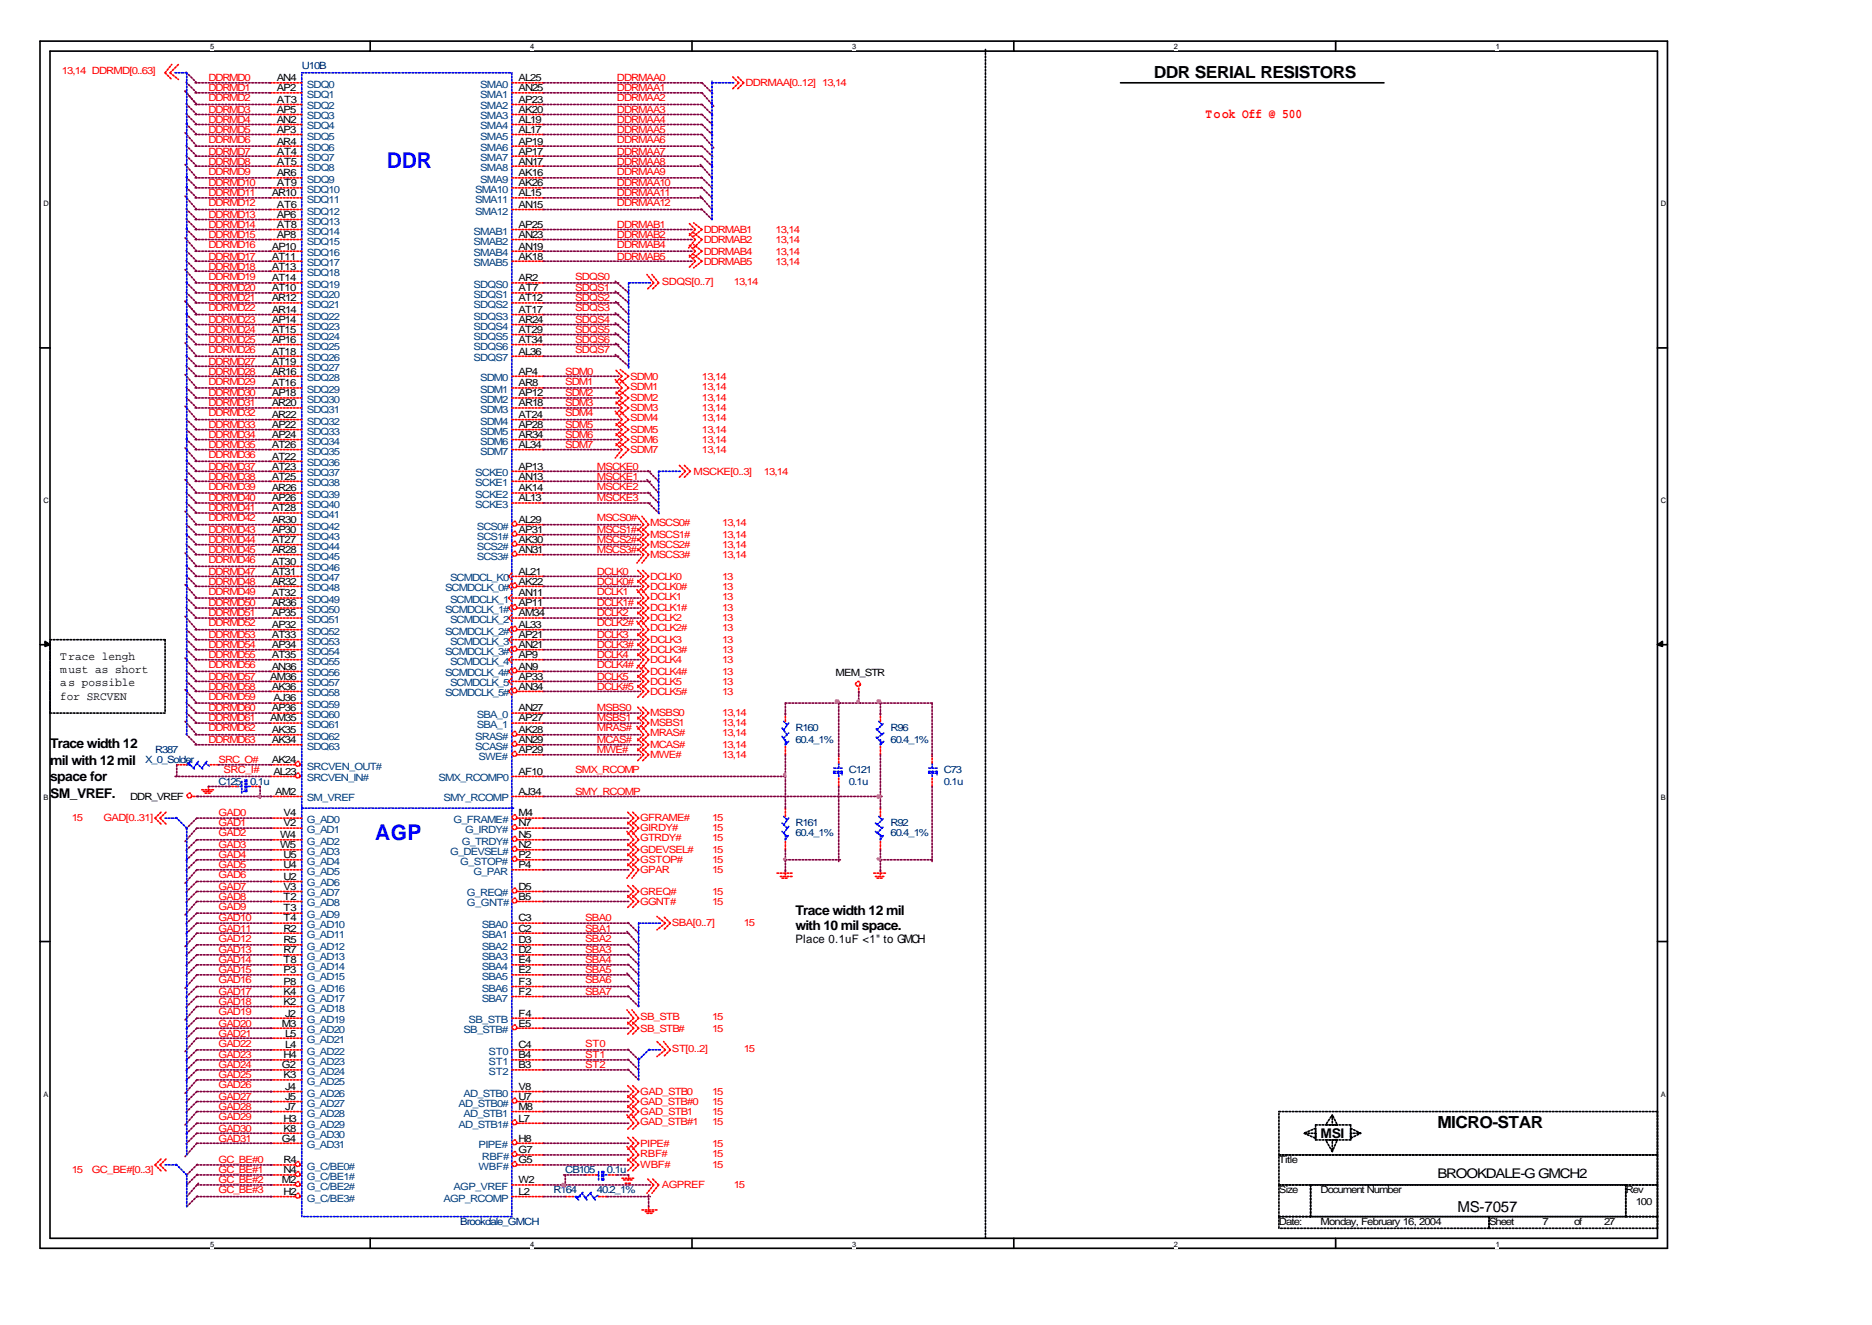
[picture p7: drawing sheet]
<svg xmlns="http://www.w3.org/2000/svg" width="297mm" height="210mm" viewBox="0 0 297 210" stroke-linecap="round" stroke-linejoin="round" font-family="sans-serif">
<defs><g id="words">
<g font-size="3.4" fill="#00f">
<text x="61.4" y="26.6">DDR</text>
<text x="59.5" y="133.3">AGP</text>
</g>
<g font-size="2.6">
<text x="183.1" y="12.3">DDR SERIAL RESISTORS</text>
<text x="228.1" y="179">MICRO-STAR</text>
</g>
<text font-size="2.4" x="231.2" y="192.3">MS-7057</text>
<text font-size="2.1" fill="#f00" x="191.3" y="18.7">Took Off @ 500</text>
<g font-size="2.1">
<text x="7.9" y="118.7">Trace width 12</text>
<text x="7.9" y="121.4">mil with 12 mil</text>
<text x="7.9" y="124">space for</text>
<text x="7.9" y="126.6">SM_VREF.</text>
<text x="126.2" y="145.2">Trace width 12 mil</text>
<text x="126.2" y="147.5">with 10 mil space.</text>
<text x="209.5" y="180.6">MSI</text>
<text x="228.1" y="187">BROOKDALE-G GMCH2</text>
</g>
<g font-size="1.9">
<text x="9.5" y="104.7">Trace lengh</text>
<text x="9.5" y="106.8">must as short</text>
<text x="9.5" y="108.9">as possible</text>
<text x="9.5" y="111">for SRCVEN</text>
<text x="126.2" y="149.7">Place 0.1uF &lt;1&quot; to GMCH</text>
</g>
<g font-size="1.6" fill="#f00">
<text x="9.8" y="11.8">13,14 DDRMD[0..63]</text>
<text x="33.1" y="12.9">DDRMD0</text>
<text x="33.1" y="14.5">DDRMD1</text>
<text x="33.1" y="16.1">DDRMD2</text>
<text x="33.1" y="17.9">DDRMD3</text>
<text x="97.9" y="14.5">DDRMAA1</text>
<text x="97.9" y="16.1">DDRMAA2</text>
<text x="97.9" y="17.9">DDRMAA3</text>
<text x="97.9" y="12.9">DDRMAA0</text>
<text x="118.3" y="13.7">DDRMAA[0..12] 13,14</text>
<text x="33.1" y="19.5">DDRMD4</text>
<text x="33.1" y="21.1">DDRMD5</text>
<text x="33.1" y="22.7">DDRMD6</text>
<text x="97.9" y="21.1">DDRMAA5</text>
<text x="97.9" y="19.5">DDRMAA4</text>
<text x="97.9" y="22.7">DDRMAA6</text>
<text x="33.1" y="27.7">DDRMD9</text>
<text x="33.1" y="29.5">DDRMD10</text>
<text x="33.1" y="24.5">DDRMD7</text>
<text x="33.1" y="26.1">DDRMD8</text>
<text x="97.9" y="29.5">DDRMAA10</text>
<text x="97.9" y="24.5">DDRMAA7</text>
<text x="97.9" y="26.1">DDRMAA8</text>
<text x="97.9" y="27.7">DDRMAA9</text>
<text x="33.1" y="31.1">DDRMD11</text>
<text x="33.1" y="32.7">DDRMD12</text>
<text x="33.1" y="34.6">DDRMD13</text>
<text x="97.9" y="31.1">DDRMAA11</text>
<text x="97.9" y="32.7">DDRMAA12</text>
<text x="33.1" y="36.2">DDRMD14</text>
<text x="33.1" y="37.7">DDRMD15</text>
<text x="33.1" y="39.3">DDRMD16</text>
<text x="33.1" y="41.2">DDRMD17</text>
<text x="97.9" y="36.2">DDRMAB1</text>
<text x="97.9" y="37.7">DDRMAB2</text>
<text x="97.9" y="39.3">DDRMAB4</text>
<text x="97.9" y="41.2">DDRMAB5</text>
<text x="111.7" y="42">DDRMAB5</text>
<text x="111.7" y="40.4">DDRMAB4</text>
<text x="111.7" y="38.5">DDRMAB2</text>
<text x="111.7" y="37">DDRMAB1</text>
<text x="123" y="42">13,14</text>
<text x="123" y="40.4">13,14</text>
<text x="123" y="38.5">13,14</text>
<text x="123" y="37">13,14</text>
<text x="33.1" y="42.8">DDRMD18</text>
<text x="33.1" y="44.4">DDRMD19</text>
<text x="33.1" y="46.2">DDRMD20</text>
<text x="33.1" y="47.8">DDRMD21</text>
<text x="91.3" y="46.2">SDQS1</text>
<text x="91.3" y="47.8">SDQS2</text>
<text x="91.3" y="44.4">SDQS0</text>
<text x="105" y="45.2">SDQS[0..7]</text>
<text x="116.4" y="45.2">13,14</text>
<text x="33.1" y="49.4">DDRMD22</text>
<text x="33.1" y="51.2">DDRMD23</text>
<text x="33.1" y="52.8">DDRMD24</text>
<text x="91.3" y="49.4">SDQS3</text>
<text x="91.3" y="52.8">SDQS5</text>
<text x="91.3" y="51.2">SDQS4</text>
<text x="33.1" y="54.4">DDRMD25</text>
<text x="33.1" y="56">DDRMD26</text>
<text x="33.1" y="57.9">DDRMD27</text>
<text x="33.1" y="59.4">DDRMD28</text>
<text x="89.7" y="59.4">SDM0</text>
<text x="91.3" y="56">SDQS7</text>
<text x="91.3" y="54.4">SDQS6</text>
<text x="33.1" y="64.5">DDRMD31</text>
<text x="33.1" y="61">DDRMD29</text>
<text x="33.1" y="62.9">DDRMD30</text>
<text x="89.7" y="64.5">SDM3</text>
<text x="89.7" y="61">SDM1</text>
<text x="89.7" y="62.9">SDM2</text>
<text x="100" y="63.7">SDM2</text>
<text x="100" y="61.8">SDM1</text>
<text x="100" y="60.2">SDM0</text>
<text x="100" y="65.3">SDM3</text>
<text x="111.4" y="63.7">13,14</text>
<text x="111.4" y="61.8">13,14</text>
<text x="111.4" y="60.2">13,14</text>
<text x="111.4" y="65.3">13,14</text>
<text x="33.1" y="69.5">DDRMD34</text>
<text x="33.1" y="71.1">DDRMD35</text>
<text x="33.1" y="66.1">DDRMD32</text>
<text x="33.1" y="67.9">DDRMD33</text>
<text x="89.7" y="67.9">SDM5</text>
<text x="89.7" y="66.1">SDM4</text>
<text x="89.7" y="71.1">SDM7</text>
<text x="89.7" y="69.5">SDM6</text>
<text x="100" y="66.9">SDM4</text>
<text x="100" y="68.7">SDM5</text>
<text x="100" y="71.9">SDM7</text>
<text x="100" y="70.3">SDM6</text>
<text x="111.4" y="66.9">13,14</text>
<text x="111.4" y="68.7">13,14</text>
<text x="111.4" y="71.9">13,14</text>
<text x="111.4" y="70.3">13,14</text>
<text x="33.1" y="72.7">DDRMD36</text>
<text x="33.1" y="76.1">DDRMD38</text>
<text x="33.1" y="74.5">DDRMD37</text>
<text x="33.1" y="77.7">DDRMD39</text>
<text x="94.7" y="76.1">MSCKE1</text>
<text x="94.7" y="77.7">MSCKE2</text>
<text x="94.7" y="74.5">MSCKE0</text>
<text x="110.1" y="75.3">MSCKE[0..3]</text>
<text x="121.2" y="75.3">13,14</text>
<text x="33.1" y="79.6">DDRMD40</text>
<text x="33.1" y="81.1">DDRMD41</text>
<text x="33.1" y="82.7">DDRMD42</text>
<text x="94.7" y="82.7">MSCS0#</text>
<text x="94.7" y="79.6">MSCKE3</text>
<text x="103.2" y="83.5">MSCS0#</text>
<text x="114.6" y="83.5">13,14</text>
<text x="33.1" y="84.6">DDRMD43</text>
<text x="33.1" y="86.2">DDRMD44</text>
<text x="33.1" y="87.8">DDRMD45</text>
<text x="33.1" y="89.3">DDRMD46</text>
<text x="94.7" y="84.6">MSCS1#</text>
<text x="94.7" y="87.8">MSCS3#</text>
<text x="94.7" y="86.2">MSCS2#</text>
<text x="103.2" y="88.5">MSCS3#</text>
<text x="103.2" y="87">MSCS2#</text>
<text x="103.2" y="85.4">MSCS1#</text>
<text x="114.6" y="88.5">13,14</text>
<text x="114.6" y="87">13,14</text>
<text x="114.6" y="85.4">13,14</text>
<text x="33.1" y="92.8">DDRMD48</text>
<text x="33.1" y="91.2">DDRMD47</text>
<text x="33.1" y="94.4">DDRMD49</text>
<text x="94.7" y="94.4">DCLK1</text>
<text x="94.7" y="92.8">DCLK0#</text>
<text x="94.7" y="91.2">DCLK0</text>
<text x="103.2" y="95.2">DCLK1</text>
<text x="103.2" y="93.6">DCLK0#</text>
<text x="103.2" y="92">DCLK0</text>
<text x="114.6" y="95.2">13</text>
<text x="114.6" y="93.6">13</text>
<text x="114.6" y="92">13</text>
<text x="33.1" y="96.2">DDRMD50</text>
<text x="33.1" y="99.4">DDRMD52</text>
<text x="33.1" y="97.8">DDRMD51</text>
<text x="33.1" y="101.2">DDRMD53</text>
<text x="94.7" y="99.4">DCLK2#</text>
<text x="94.7" y="97.8">DCLK2</text>
<text x="94.7" y="96.2">DCLK1#</text>
<text x="94.7" y="101.2">DCLK3</text>
<text x="103.2" y="100.2">DCLK2#</text>
<text x="103.2" y="98.6">DCLK2</text>
<text x="103.2" y="97">DCLK1#</text>
<text x="114.6" y="100.2">13</text>
<text x="114.6" y="98.6">13</text>
<text x="114.6" y="97">13</text>
<text x="33.1" y="107.9">DDRMD57</text>
<text x="33.1" y="106">DDRMD56</text>
<text x="33.1" y="104.4">DDRMD55</text>
<text x="33.1" y="102.8">DDRMD54</text>
<text x="94.7" y="106">DCLK4#</text>
<text x="94.7" y="104.4">DCLK4</text>
<text x="94.7" y="107.9">DCLK5</text>
<text x="94.7" y="102.8">DCLK3#</text>
<text x="103.2" y="107.1">DCLK4#</text>
<text x="103.2" y="105.2">DCLK4</text>
<text x="103.2" y="103.6">DCLK3#</text>
<text x="103.2" y="102">DCLK3</text>
<text x="114.6" y="107.1">13</text>
<text x="114.6" y="105.2">13</text>
<text x="114.6" y="103.6">13</text>
<text x="114.6" y="102">13</text>
<text x="33.1" y="109.4">DDRMD58</text>
<text x="33.1" y="111">DDRMD59</text>
<text x="33.1" y="112.9">DDRMD60</text>
<text x="94.7" y="109.4">DCLK#5</text>
<text x="94.7" y="112.9">MSBS0</text>
<text x="103.2" y="113.7">MSBS0</text>
<text x="103.2" y="110.2">DCLK5#</text>
<text x="103.2" y="108.7">DCLK5</text>
<text x="114.6" y="113.7">13,14</text>
<text x="114.6" y="110.2">13</text>
<text x="114.6" y="108.7">13</text>
<text x="33.1" y="116.1">DDRMD62</text>
<text x="33.1" y="117.9">DDRMD63</text>
<text x="33.1" y="114.5">DDRMD61</text>
<text x="94.7" y="116.1">MRAS#</text>
<text x="94.7" y="114.5">MSBS1</text>
<text x="94.7" y="117.9">MCAS#</text>
<text x="94.7" y="119.5">MWE#</text>
<text x="103.2" y="115.3">MSBS1</text>
<text x="103.2" y="116.9">MRAS#</text>
<text x="103.2" y="118.7">MCAS#</text>
<text x="114.6" y="115.3">13,14</text>
<text x="114.6" y="116.9">13,14</text>
<text x="114.6" y="118.7">13,14</text>
<text x="34.7" y="121.1">SRC_O#</text>
<text x="35.5" y="122.7">SRC_I#</text>
<text x="91.3" y="122.7">SMX_RCOMP</text>
<text x="103.2" y="120.3">MWE#</text>
<text x="114.6" y="120.3">13,14</text>
<text x="11.4" y="130.4">15</text>
<text x="16.4" y="130.4">GAD[0..31]</text>
<text x="34.7" y="131.1">GAD1</text>
<text x="34.7" y="129.6">GAD0</text>
<text x="91.3" y="126.1">SMY_RCOMP</text>
<text x="101.6" y="131.9">GIRDY#</text>
<text x="101.6" y="130.4">GFRAME#</text>
<text x="113" y="131.9">15</text>
<text x="113" y="130.4">15</text>
<text x="34.7" y="134.6">GAD3</text>
<text x="34.7" y="132.7">GAD2</text>
<text x="34.7" y="137.8">GAD5</text>
<text x="34.7" y="136.2">GAD4</text>
<text x="101.6" y="137">GSTOP#</text>
<text x="101.6" y="135.4">GDEVSEL#</text>
<text x="101.6" y="133.5">GTRDY#</text>
<text x="113" y="137">15</text>
<text x="113" y="135.4">15</text>
<text x="113" y="133.5">15</text>
<text x="34.7" y="139.3">GAD6</text>
<text x="34.7" y="142.8">GAD8</text>
<text x="34.7" y="141.2">GAD7</text>
<text x="101.6" y="143.6">GGNT#</text>
<text x="101.6" y="142">GREQ#</text>
<text x="101.6" y="138.6">GPAR</text>
<text x="113" y="143.6">15</text>
<text x="113" y="142">15</text>
<text x="113" y="138.6">15</text>
<text x="34.7" y="144.4">GAD9</text>
<text x="34.7" y="146.2">GAD10</text>
<text x="34.7" y="147.8">GAD11</text>
<text x="34.7" y="149.4">GAD12</text>
<text x="92.9" y="149.4">SBA2</text>
<text x="92.9" y="146.2">SBA0</text>
<text x="92.9" y="147.8">SBA1</text>
<text x="106.6" y="147">SBA[0..7]</text>
<text x="118" y="147">15</text>
<text x="34.7" y="154.4">GAD15</text>
<text x="34.7" y="151.3">GAD13</text>
<text x="34.7" y="152.8">GAD14</text>
<text x="92.9" y="152.8">SBA4</text>
<text x="92.9" y="154.4">SBA5</text>
<text x="92.9" y="151.3">SBA3</text>
<text x="34.7" y="156">GAD16</text>
<text x="34.7" y="159.5">GAD18</text>
<text x="34.7" y="157.9">GAD17</text>
<text x="34.7" y="161">GAD19</text>
<text x="92.9" y="157.9">SBA7</text>
<text x="92.9" y="156">SBA6</text>
<text x="101.6" y="161.8">SB_STB</text>
<text x="113" y="161.8">15</text>
<text x="34.7" y="162.9">GAD20</text>
<text x="34.7" y="164.5">GAD21</text>
<text x="34.7" y="167.9">GAD23</text>
<text x="34.7" y="166.1">GAD22</text>
<text x="92.9" y="166.1">ST0</text>
<text x="92.9" y="167.9">ST1</text>
<text x="101.6" y="163.7">SB_STB#</text>
<text x="106.6" y="166.9">ST[0..2]</text>
<text x="113" y="163.7">15</text>
<text x="118" y="166.9">15</text>
<text x="34.7" y="171.1">GAD25</text>
<text x="34.7" y="172.7">GAD26</text>
<text x="34.7" y="169.5">GAD24</text>
<text x="92.9" y="169.5">ST2</text>
<text x="101.6" y="173.7">GAD_STB0</text>
<text x="113" y="173.7">15</text>
<text x="34.7" y="174.5">GAD27</text>
<text x="34.7" y="176.1">GAD28</text>
<text x="34.7" y="179.6">GAD30</text>
<text x="34.7" y="177.7">GAD29</text>
<text x="101.6" y="178.5">GAD_STB#1</text>
<text x="101.6" y="176.9">GAD_STB1</text>
<text x="101.6" y="175.3">GAD_STB#0</text>
<text x="113" y="178.5">15</text>
<text x="113" y="176.9">15</text>
<text x="113" y="175.3">15</text>
<text x="34.7" y="184.6">GC_BE#0</text>
<text x="34.7" y="181.2">GAD31</text>
<text x="101.6" y="185.4">WBF#</text>
<text x="101.6" y="183.5">RBF#</text>
<text x="101.6" y="181.9">PIPE#</text>
<text x="113" y="185.4">15</text>
<text x="113" y="183.5">15</text>
<text x="113" y="181.9">15</text>
<text x="11.4" y="186.2">15</text>
<text x="14.6" y="186.2">GC_BE#[0..3]</text>
<text x="34.7" y="189.4">GC_BE#3</text>
<text x="34.7" y="187.8">GC_BE#2</text>
<text x="34.7" y="186.2">GC_BE#1</text>
<text x="105" y="188.6">AGPREF</text>
<text x="116.4" y="188.6">15</text>
</g>
<g font-size="1.6" fill="#000080">
<text x="47.9" y="11">U10B</text>
<text x="24.6" y="119.5">R387</text>
<text x="126.2" y="116.1">R160</text>
<text x="126.2" y="117.9">60.4_1%</text>
<text x="141.3" y="116.1">R96</text>
<text x="141.3" y="117.9">60.4_1%</text>
<text x="23" y="121.1">X_0_Solder</text>
<text x="34.7" y="124.5">C125</text>
<text x="39.7" y="124.5">0.1u</text>
<text x="134.7" y="122.7">C121</text>
<text x="134.7" y="124.5">0.1u</text>
<text x="149.8" y="122.7">C73</text>
<text x="149.8" y="124.5">0.1u</text>
<text x="126.2" y="131.1">R161</text>
<text x="141.3" y="131.1">R92</text>
<text x="126.2" y="132.7">60.4_1%</text>
<text x="141.3" y="132.7">60.4_1%</text>
<text x="87.8" y="189.4">R164</text>
<text x="89.7" y="186.2">CB105</text>
<text x="94.7" y="189.4">40.2_1%</text>
<text x="96.3" y="186.2">0.1u</text>
<text x="73" y="194.4">Brookdale_GMCH</text>
</g>
<g font-size="1.6">
<text x="43.9" y="12.9">AN4</text>
<text x="43.9" y="14.5">AP2</text>
<text x="43.9" y="16.3">AT3</text>
<text x="43.9" y="17.9">AP5</text>
<text x="82.3" y="12.9">AL25</text>
<text x="82.3" y="14.5">AN25</text>
<text x="82.3" y="16.3">AP23</text>
<text x="82.3" y="17.9">AK20</text>
<text x="43.9" y="19.5">AN2</text>
<text x="43.9" y="21.1">AP3</text>
<text x="43.9" y="22.9">AR4</text>
<text x="82.3" y="19.5">AL19</text>
<text x="82.3" y="21.1">AL17</text>
<text x="82.3" y="22.9">AP19</text>
<text x="43.9" y="24.5">AT4</text>
<text x="43.9" y="26.1">AT5</text>
<text x="43.9" y="28">AR6</text>
<text x="43.9" y="29.5">AT9</text>
<text x="82.3" y="24.5">AP17</text>
<text x="82.3" y="26.1">AN17</text>
<text x="82.3" y="28">AK16</text>
<text x="82.3" y="29.5">AK26</text>
<text x="43.1" y="31.1">AR10</text>
<text x="43.9" y="33">AT6</text>
<text x="43.9" y="34.6">AP6</text>
<text x="82.3" y="31.1">AL15</text>
<text x="82.3" y="33">AN15</text>
<text x="43.1" y="39.6">AP10</text>
<text x="43.1" y="41.2">AT11</text>
<text x="43.9" y="36.2">AT8</text>
<text x="43.9" y="37.7">AP8</text>
<text x="82.3" y="36.2">AP25</text>
<text x="82.3" y="37.7">AN23</text>
<text x="82.3" y="39.6">AN19</text>
<text x="82.3" y="41.2">AK18</text>
<text x="43.1" y="42.8">AT13</text>
<text x="43.1" y="44.6">AT14</text>
<text x="43.1" y="46.2">AT10</text>
<text x="43.1" y="47.8">AR12</text>
<text x="82.3" y="44.6">AR2</text>
<text x="82.3" y="46.2">AT7</text>
<text x="82.3" y="47.8">AT12</text>
<text x="43.1" y="49.7">AR14</text>
<text x="43.1" y="51.2">AP14</text>
<text x="43.1" y="52.8">AT15</text>
<text x="82.3" y="49.7">AT17</text>
<text x="82.3" y="51.2">AR24</text>
<text x="82.3" y="52.8">AT29</text>
<text x="43.1" y="54.4">AP16</text>
<text x="43.1" y="56.3">AT18</text>
<text x="43.1" y="57.9">AT19</text>
<text x="43.1" y="59.4">AR16</text>
<text x="82.3" y="59.4">AP4</text>
<text x="82.3" y="54.4">AT34</text>
<text x="82.3" y="56.3">AL36</text>
<text x="43.1" y="61.3">AT16</text>
<text x="43.1" y="62.9">AP18</text>
<text x="43.1" y="64.5">AR20</text>
<text x="82.3" y="61.3">AR8</text>
<text x="82.3" y="62.9">AP12</text>
<text x="82.3" y="64.5">AR18</text>
<text x="43.1" y="66.3">AR22</text>
<text x="43.1" y="67.9">AP22</text>
<text x="43.1" y="69.5">AP24</text>
<text x="43.1" y="71.1">AT26</text>
<text x="82.3" y="66.3">AT24</text>
<text x="82.3" y="67.9">AP28</text>
<text x="82.3" y="69.5">AR34</text>
<text x="82.3" y="71.1">AL34</text>
<text x="43.1" y="72.9">AT22</text>
<text x="43.1" y="74.5">AT23</text>
<text x="43.1" y="76.1">AT25</text>
<text x="43.1" y="78">AR26</text>
<text x="82.3" y="74.5">AP13</text>
<text x="82.3" y="76.1">AN13</text>
<text x="82.3" y="78">AK14</text>
<text x="43.1" y="79.6">AP26</text>
<text x="43.1" y="81.1">AT28</text>
<text x="43.1" y="83">AR30</text>
<text x="82.3" y="79.6">AL13</text>
<text x="82.3" y="83">AL29</text>
<text x="43.1" y="84.6">AP30</text>
<text x="43.1" y="86.2">AT27</text>
<text x="43.1" y="87.8">AR28</text>
<text x="43.1" y="89.6">AT30</text>
<text x="82.3" y="84.6">AP31</text>
<text x="82.3" y="86.2">AK30</text>
<text x="82.3" y="87.8">AN31</text>
<text x="43.1" y="91.2">AT31</text>
<text x="43.1" y="92.8">AR32</text>
<text x="43.1" y="94.6">AT32</text>
<text x="82.3" y="91.2">AL21</text>
<text x="82.3" y="92.8">AK22</text>
<text x="82.3" y="94.6">AN11</text>
<text x="43.1" y="96.2">AR36</text>
<text x="43.1" y="97.8">AP35</text>
<text x="43.1" y="99.7">AP32</text>
<text x="43.1" y="101.2">AT33</text>
<text x="82.3" y="96.2">AP11</text>
<text x="82.3" y="97.8">AM34</text>
<text x="82.3" y="99.7">AL33</text>
<text x="82.3" y="101.2">AP21</text>
<text x="42.9" y="107.9">AM36</text>
<text x="43.1" y="102.8">AP34</text>
<text x="43.1" y="104.4">AT35</text>
<text x="43.1" y="106.3">AN36</text>
<text x="82.3" y="102.8">AN21</text>
<text x="82.3" y="104.4">AP9</text>
<text x="82.3" y="106.3">AN9</text>
<text x="82.3" y="107.9">AP33</text>
<text x="132.6" y="107.3">MEM_STR</text>
<text x="43.1" y="109.4">AK36</text>
<text x="43.1" y="112.9">AP36</text>
<text x="43.4" y="111.3">AJ36</text>
<text x="82.3" y="109.4">AN34</text>
<text x="82.3" y="112.9">AN27</text>
<text x="42.9" y="114.5">AM35</text>
<text x="43.1" y="116.3">AK35</text>
<text x="43.1" y="117.9">AK34</text>
<text x="82.3" y="114.5">AP27</text>
<text x="82.3" y="116.3">AK28</text>
<text x="82.3" y="117.9">AN29</text>
<text x="82.3" y="119.5">AP29</text>
<text x="43.1" y="121.1">AK24</text>
<text x="43.4" y="122.9">AL23</text>
<text x="82.3" y="122.9">AF10</text>
<text x="20.6" y="126.9">DDR_VREF</text>
<text x="43.7" y="126.1">AM2</text>
<text x="45" y="129.6">V4</text>
<text x="45" y="131.1">V2</text>
<text x="82.3" y="126.1">AJ34</text>
<text x="82.3" y="129.6">M4</text>
<text x="82.3" y="131.1">N7</text>
<text x="44.4" y="133">W4</text>
<text x="44.4" y="134.6">W5</text>
<text x="45" y="136.2">U5</text>
<text x="45" y="137.8">U4</text>
<text x="82.3" y="133">N5</text>
<text x="82.3" y="136.2">P2</text>
<text x="82.3" y="137.8">P4</text>
<text x="82.3" y="134.6">N2</text>
<text x="45" y="139.6">U2</text>
<text x="45" y="141.2">V3</text>
<text x="45" y="142.8">T2</text>
<text x="82.3" y="141.2">D5</text>
<text x="82.3" y="142.8">B5</text>
<text x="45" y="144.6">T3</text>
<text x="45" y="146.2">T4</text>
<text x="45" y="147.8">R2</text>
<text x="45" y="149.7">R5</text>
<text x="82.3" y="146.2">C3</text>
<text x="82.3" y="147.8">C2</text>
<text x="82.3" y="149.7">D3</text>
<text x="45" y="151.3">R7</text>
<text x="45" y="152.8">T8</text>
<text x="45" y="154.4">P3</text>
<text x="82.3" y="151.3">D2</text>
<text x="82.3" y="152.8">E4</text>
<text x="82.3" y="154.4">E2</text>
<text x="45" y="156.3">P8</text>
<text x="45" y="157.9">K4</text>
<text x="45" y="159.5">K2</text>
<text x="45.2" y="161.3">J2</text>
<text x="82.3" y="156.3">F3</text>
<text x="82.3" y="157.9">F2</text>
<text x="82.3" y="161.3">F4</text>
<text x="44.7" y="162.9">M3</text>
<text x="45" y="167.9">H4</text>
<text x="45.2" y="164.5">L5</text>
<text x="45.2" y="166.3">L4</text>
<text x="82.3" y="162.9">E5</text>
<text x="82.3" y="166.3">C4</text>
<text x="82.3" y="167.9">B4</text>
<text x="44.7" y="169.5">G2</text>
<text x="45" y="171.1">K3</text>
<text x="45.2" y="172.9">J4</text>
<text x="82.3" y="172.9">V8</text>
<text x="82.3" y="169.5">B3</text>
<text x="45" y="178">H3</text>
<text x="45" y="179.6">K8</text>
<text x="45.2" y="174.5">J5</text>
<text x="45.2" y="176.1">J7</text>
<text x="82.3" y="174.5">U7</text>
<text x="82.3" y="176.1">M8</text>
<text x="82.3" y="178">L7</text>
<text x="44.7" y="181.2">G4</text>
<text x="45" y="184.6">R4</text>
<text x="82.3" y="181.2">H8</text>
<text x="82.3" y="183">G7</text>
<text x="82.3" y="184.6">G5</text>
<text x="202.9" y="184.6">Title</text>
<text x="44.7" y="187.8">M2</text>
<text x="45" y="186.2">N4</text>
<text x="45" y="189.6">H2</text>
<text x="82.3" y="189.6">L2</text>
<text x="82.3" y="187.8">W2</text>
<text x="202.9" y="189.4">Size</text>
<text x="209.6" y="189.4">Document Number</text>
<text x="258" y="189.4">Rev</text>
<text x="259.6" y="191.2">100</text>
<text x="202.9" y="194.4">Date:</text>
<text x="209.6" y="194.4">Monday, February 16, 2004</text>
<text x="236.3" y="194.4">Sheet</text>
<text x="244.7" y="194.4">7</text>
<text x="249.8" y="194.4">of</text>
<text x="254.5" y="194.4">27</text>
</g>
<g font-size="1.6" fill="#004080">
<text x="48.7" y="13.9">SDQ0</text>
<text x="48.7" y="15.5">SDQ1</text>
<text x="48.7" y="17.4">SDQ2</text>
<text x="76.2" y="13.9">SMA0</text>
<text x="76.2" y="15.5">SMA1</text>
<text x="76.2" y="17.4">SMA2</text>
<text x="48.7" y="19">SDQ3</text>
<text x="48.7" y="20.5">SDQ4</text>
<text x="48.7" y="22.1">SDQ5</text>
<text x="48.7" y="24">SDQ6</text>
<text x="76.2" y="19">SMA3</text>
<text x="76.2" y="20.5">SMA4</text>
<text x="76.2" y="22.1">SMA5</text>
<text x="76.2" y="24">SMA6</text>
<text x="48.7" y="25.6">SDQ7</text>
<text x="48.7" y="27.2">SDQ8</text>
<text x="48.7" y="29">SDQ9</text>
<text x="76.2" y="25.6">SMA7</text>
<text x="76.2" y="27.2">SMA8</text>
<text x="76.2" y="29">SMA9</text>
<text x="48.7" y="30.6">SDQ10</text>
<text x="48.7" y="32.2">SDQ11</text>
<text x="48.7" y="34">SDQ12</text>
<text x="48.7" y="35.6">SDQ13</text>
<text x="75.4" y="30.6">SMA10</text>
<text x="75.4" y="32.2">SMA11</text>
<text x="75.4" y="34">SMA12</text>
<text x="48.7" y="37.2">SDQ14</text>
<text x="48.7" y="38.8">SDQ15</text>
<text x="48.7" y="40.7">SDQ16</text>
<text x="75.1" y="37.2">SMAB1</text>
<text x="75.1" y="38.8">SMAB2</text>
<text x="75.1" y="40.7">SMAB4</text>
<text x="48.7" y="42.2">SDQ17</text>
<text x="48.7" y="43.8">SDQ18</text>
<text x="48.7" y="45.7">SDQ19</text>
<text x="48.7" y="47.3">SDQ20</text>
<text x="75.1" y="45.7">SDQS0</text>
<text x="75.1" y="47.3">SDQS1</text>
<text x="75.1" y="42.2">SMAB5</text>
<text x="48.7" y="48.9">SDQ21</text>
<text x="48.7" y="50.7">SDQ22</text>
<text x="48.7" y="52.3">SDQ23</text>
<text x="48.7" y="53.9">SDQ24</text>
<text x="75.1" y="48.9">SDQS2</text>
<text x="75.1" y="50.7">SDQS3</text>
<text x="75.1" y="52.3">SDQS4</text>
<text x="75.1" y="53.9">SDQS5</text>
<text x="48.7" y="55.5">SDQ25</text>
<text x="48.7" y="57.3">SDQ26</text>
<text x="48.7" y="58.9">SDQ27</text>
<text x="75.1" y="55.5">SDQS6</text>
<text x="75.1" y="57.3">SDQS7</text>
<text x="48.7" y="60.5">SDQ28</text>
<text x="48.7" y="62.4">SDQ29</text>
<text x="48.7" y="63.9">SDQ30</text>
<text x="48.7" y="65.5">SDQ31</text>
<text x="76.2" y="60.5">SDM0</text>
<text x="76.2" y="62.4">SDM1</text>
<text x="76.2" y="63.9">SDM2</text>
<text x="76.2" y="65.5">SDM3</text>
<text x="48.7" y="67.4">SDQ32</text>
<text x="48.7" y="69">SDQ33</text>
<text x="48.7" y="70.6">SDQ34</text>
<text x="76.2" y="67.4">SDM4</text>
<text x="76.2" y="69">SDM5</text>
<text x="76.2" y="70.6">SDM6</text>
<text x="48.7" y="72.1">SDQ35</text>
<text x="48.7" y="74">SDQ36</text>
<text x="48.7" y="75.6">SDQ37</text>
<text x="48.7" y="77.2">SDQ38</text>
<text x="75.4" y="75.6">SCKE0</text>
<text x="75.4" y="77.2">SCKE1</text>
<text x="76.2" y="72.1">SDM7</text>
<text x="48.7" y="79">SDQ39</text>
<text x="48.7" y="80.6">SDQ40</text>
<text x="48.7" y="82.2">SDQ41</text>
<text x="75.4" y="79">SCKE2</text>
<text x="75.4" y="80.6">SCKE3</text>
<text x="48.7" y="84">SDQ42</text>
<text x="48.7" y="85.6">SDQ43</text>
<text x="48.7" y="87.2">SDQ44</text>
<text x="48.7" y="88.8">SDQ45</text>
<text x="75.7" y="84">SCS0#</text>
<text x="75.7" y="85.6">SCS1#</text>
<text x="75.7" y="87.2">SCS2#</text>
<text x="75.7" y="88.8">SCS3#</text>
<text x="48.7" y="90.7">SDQ46</text>
<text x="48.7" y="92.3">SDQ47</text>
<text x="48.7" y="93.8">SDQ48</text>
<text x="48.7" y="95.7">SDQ49</text>
<text x="70.6" y="93.8">SCMDCLK_0#</text>
<text x="71.4" y="92.3">SCMDCL_K0</text>
<text x="71.4" y="95.7">SCMDCLK_1</text>
<text x="48.7" y="97.3">SDQ50</text>
<text x="48.7" y="98.9">SDQ51</text>
<text x="48.7" y="100.7">SDQ52</text>
<text x="70.6" y="97.3">SCMDCLK_1#</text>
<text x="70.6" y="100.7">SCMDCLK_2#</text>
<text x="71.4" y="98.9">SCMDCLK_2</text>
<text x="48.7" y="102.3">SDQ53</text>
<text x="48.7" y="103.9">SDQ54</text>
<text x="48.7" y="105.5">SDQ55</text>
<text x="48.7" y="107.3">SDQ56</text>
<text x="70.6" y="103.9">SCMDCLK_3#</text>
<text x="70.6" y="107.3">SCMDCLK_4#</text>
<text x="71.4" y="102.3">SCMDCLK_3</text>
<text x="71.4" y="105.5">SCMDCLK_4</text>
<text x="48.7" y="108.9">SDQ57</text>
<text x="48.7" y="110.5">SDQ58</text>
<text x="48.7" y="112.4">SDQ59</text>
<text x="48.7" y="113.9">SDQ60</text>
<text x="70.6" y="110.5">SCMDCLK_5#</text>
<text x="71.4" y="108.9">SCMDCLK_5</text>
<text x="75.7" y="113.9">SBA_0</text>
<text x="48.7" y="115.5">SDQ61</text>
<text x="48.7" y="117.4">SDQ62</text>
<text x="48.7" y="119">SDQ63</text>
<text x="75.4" y="117.4">SRAS#</text>
<text x="75.4" y="119">SCAS#</text>
<text x="75.7" y="115.5">SBA_1</text>
<text x="48.7" y="122.1">SRCVEN_OUT#</text>
<text x="48.7" y="124">SRCVEN_IN#</text>
<text x="69.6" y="124">SMX_RCOMP0</text>
<text x="75.9" y="120.6">SWE#</text>
<text x="48.7" y="127.2">SM_VREF</text>
<text x="48.7" y="130.6">G_AD0</text>
<text x="70.4" y="127.2">SMY_RCOMP</text>
<text x="72" y="130.6">G_FRAME#</text>
<text x="48.7" y="132.2">G_AD1</text>
<text x="48.7" y="134.1">G_AD2</text>
<text x="48.7" y="135.6">G_AD3</text>
<text x="48.7" y="137.2">G_AD4</text>
<text x="71.4" y="135.6">G_DEVSEL#</text>
<text x="73" y="137.2">G_STOP#</text>
<text x="73.3" y="134.1">G_TRDY#</text>
<text x="73.8" y="132.2">G_IRDY#</text>
<text x="48.7" y="138.8">G_AD5</text>
<text x="48.7" y="140.7">G_AD6</text>
<text x="48.7" y="142.3">G_AD7</text>
<text x="48.7" y="143.8">G_AD8</text>
<text x="74.1" y="142.3">G_REQ#</text>
<text x="74.1" y="143.8">G_GNT#</text>
<text x="75.1" y="138.8">G_PAR</text>
<text x="48.7" y="145.7">G_AD9</text>
<text x="48.7" y="147.3">G_AD10</text>
<text x="48.7" y="148.9">G_AD11</text>
<text x="76.5" y="147.3">SBA0</text>
<text x="76.5" y="148.9">SBA1</text>
<text x="48.7" y="150.7">G_AD12</text>
<text x="48.7" y="152.3">G_AD13</text>
<text x="48.7" y="153.9">G_AD14</text>
<text x="48.7" y="155.5">G_AD15</text>
<text x="76.5" y="150.7">SBA2</text>
<text x="76.5" y="152.3">SBA3</text>
<text x="76.5" y="153.9">SBA4</text>
<text x="76.5" y="155.5">SBA5</text>
<text x="48.7" y="157.3">G_AD16</text>
<text x="48.7" y="158.9">G_AD17</text>
<text x="48.7" y="160.5">G_AD18</text>
<text x="76.5" y="157.3">SBA6</text>
<text x="76.5" y="158.9">SBA7</text>
<text x="48.7" y="162.4">G_AD19</text>
<text x="48.7" y="164">G_AD20</text>
<text x="48.7" y="165.5">G_AD21</text>
<text x="48.7" y="167.4">G_AD22</text>
<text x="73.6" y="164">SB_STB#</text>
<text x="74.3" y="162.4">SB_STB</text>
<text x="77.5" y="167.4">ST0</text>
<text x="48.7" y="169">G_AD23</text>
<text x="48.7" y="170.6">G_AD24</text>
<text x="48.7" y="172.2">G_AD25</text>
<text x="77.5" y="169">ST1</text>
<text x="77.5" y="170.6">ST2</text>
<text x="48.7" y="174">G_AD26</text>
<text x="48.7" y="175.6">G_AD27</text>
<text x="48.7" y="177.2">G_AD28</text>
<text x="48.7" y="179">G_AD29</text>
<text x="72.8" y="175.6">AD_STB0#</text>
<text x="72.8" y="179">AD_STB1#</text>
<text x="73.6" y="174">AD_STB0</text>
<text x="73.6" y="177.2">AD_STB1</text>
<text x="48.7" y="180.6">G_AD30</text>
<text x="48.7" y="182.2">G_AD31</text>
<text x="48.7" y="185.6">G_C/BE0#</text>
<text x="75.9" y="185.6">WBF#</text>
<text x="75.9" y="182.2">PIPE#</text>
<text x="76.5" y="184.1">RBF#</text>
<text x="48.7" y="187.2">G_C/BE1#</text>
<text x="48.7" y="188.8">G_C/BE2#</text>
<text x="48.7" y="190.7">G_C/BE3#</text>
<text x="70.4" y="190.7">AGP_RCOMP</text>
<text x="72" y="188.8">AGP_VREF</text>
</g>
<g font-size="1.2">
<text x="33.3" y="7.8">5</text>
<text x="84.1" y="7.8">4</text>
<text x="135.2" y="7.8">3</text>
<text x="186.3" y="7.8">2</text>
<text x="237.3" y="7.8">1</text>
<text x="6.9" y="32.7">D</text>
<text x="263.5" y="32.7">D</text>
<text x="6.9" y="79.8">C</text>
<text x="263.5" y="79.8">C</text>
<text x="6.9" y="126.9">B</text>
<text x="263.5" y="126.9">B</text>
<text x="6.9" y="174">A</text>
<text x="263.5" y="174">A</text>
<text x="33.3" y="197.8">5</text>
<text x="84.1" y="197.8">4</text>
<text x="135.2" y="197.8">3</text>
<text x="186.3" y="197.8">2</text>
<text x="237.3" y="197.8">1</text>
</g>
</g></defs>
<path d="M6.3 6.5h258.3v191.6h-258.3zM7.9 8.1h255.1v188.4h-255.1z" fill="none" stroke="#000" stroke-width=".26"/>
<g fill="#fff">
<path d="M33.3 6.8h.6v1.3h-.6z"/>
<path d="M33.3 196.8h.6v1.3h-.6z"/>
</g>
<path d="M58.7 6.5v1.6M58.7 196.5v1.6" fill="none" stroke="#000" stroke-width=".26"/>
<g fill="#fff">
<path d="M84.1 6.8h.6v1.3h-.6z"/>
<path d="M84.1 196.8h.6v1.3h-.6z"/>
</g>
<path d="M109.8 6.5v1.6M109.8 196.5v1.6" fill="none" stroke="#000" stroke-width=".26"/>
<g fill="#fff">
<path d="M135.2 6.8h.5v1.3h-.5z"/>
<path d="M135.2 196.8h.5v1.3h-.5z"/>
</g>
<path d="M160.9 6.5v1.6M160.9 196.5v1.6" fill="none" stroke="#000" stroke-width=".26"/>
<g fill="#fff">
<path d="M186.3 6.8h.5v1.3h-.5z"/>
<path d="M186.3 196.8h.5v1.3h-.5z"/>
</g>
<path d="M211.9 6.5v1.6M211.9 196.5v1.6" fill="none" stroke="#000" stroke-width=".26"/>
<g fill="#fff">
<path d="M237.3 6.8h.6v1.3h-.6z"/>
<path d="M237.3 196.8h.6v1.3h-.6z"/>
<path d="M6.9 31.7h.8v1.3h-.8z"/>
<path d="M263.5 31.7h.8v1.3h-.8z"/>
<path d="M6.9 78.8h.8v1.3h-.8z"/>
<path d="M263.5 78.8h.8v1.3h-.8z"/>
</g>
<path d="M6.3 55.2h1.6M263 55.2h1.6" fill="none" stroke="#000" stroke-width=".26"/>
<g fill="#fff">
<path d="M6.9 125.9h.8v1.3h-.8z"/>
<path d="M263.5 125.9h.8v1.3h-.8z"/>
</g>
<path d="M6.3 102.3h1.6M263 102.3h1.6" fill="none" stroke="#000" stroke-width=".26"/>
<g fill="#000" stroke="#000" stroke-width=".26">
<path d="M7.1 101.8l.8 .5-.8 .3z" fill-rule="evenodd"/>
<path d="M263 102.3l.8-.5v.8z" fill-rule="evenodd"/>
</g>
<g fill="#fff">
<path d="M6.9 172.9h.8v1.4h-.8z"/>
<path d="M263.5 172.9h.8v1.4h-.8z"/>
</g>
<path d="M177.8 13.1h41.8M6.3 149.4h1.6M263 149.4h1.6" fill="none" stroke="#000" stroke-width=".26"/>
<g fill="none" stroke="#000" stroke-width=".26" stroke-dasharray=".3 .3 .3 .3 .3 .3 .3 .3">
<path d="M7.9 101.5h18.3M7.9 113.2v-11.7M26.2 101.5v11.7M26.2 113.2h-18.3M202.9 176.4h60.1M208.8 178.5h5.5M212.2 178.5h-1.9l1.1-1.6v1.6h.8l-.8-1.6M214.3 178.5v2.4M263 176.4v6.9M156.4 196.5v-188.7M202.9 183.3v-6.9M202.9 183.3h60.1"/>
<path d="M202.9 188v-4.7M202.9 188h5.1M202.9 193.1v-5.1M202.9 193.1h33.4M202.9 194.9v-1.8M208 188v5.1M208 193.1h-5.1M208 188h50M208 193.1v-5.1M208.8 180.6v-1.6l-1.9 .8h1.9v.8l-1.9-.8M208.8 180.9v-2.4M212.2 180.9h-1.9l1.1 1.8v-1.8h.8l-.8 1.8"/>
<path d="M214.3 180.6v-1.6l1.6 .8h-1.6v.8l1.6-.8M214.3 180.9h-5.5M236.3 193.1v1.8M236.3 194.9h-33.4M236.3 193.1h26.7M236.3 194.9v-1.8M258 188v5.1M258 193.1h-50M258 188h5M258 193.1v-5.1M263 183.3h-60.1M263 183.3v4.7"/>
<path d="M263 188h-60.1M263 188v5.1M263 193.1h-5M263 193.1v1.8M263 194.9h-26.7"/>
</g>
<g fill="none" stroke="#f00" stroke-width=".26" stroke-dasharray=".3 .3 .3 .3 .3 .3 .3 .3">
<path d="M26.2 11.6l1.1 1M26.2 11.6l1.1-1.4M27 11.6l1.3 1M27 11.6l1.3-1.4M42.9 13.1h5M42.9 14.7h5M42.9 16.6h5M42.9 18.2h5M42.9 19.8h5M86.3 13.1h-5.1M86.3 14.7h-5.1M86.3 16.6h-5.1"/>
<path d="M86.3 18.2h-5.1M86.3 19.8h-5.1M117.2 13.1l-1-1M117.2 13.1l-1 1.1M118 13.1l-1.1-1M118 13.1l-1.1 1.1M42.9 21.3h5M42.9 23.2h5M42.9 24.8h5M42.9 26.4h5M42.9 28.2h5M42.9 29.8h5"/>
<path d="M42.9 31.4h5M42.9 33.2h5M42.9 34.8h5M42.9 36.4h5M42.9 38h5M42.9 39.9h5M86.3 21.3h-5.1M86.3 23.2h-5.1M86.3 24.8h-5.1M86.3 26.4h-5.1M86.3 28.2h-5.1M86.3 29.8h-5.1"/>
<path d="M86.3 31.4h-5.1M86.3 33.2h-5.1M86.3 36.4h-5.1M86.3 38h-5.1M86.3 39.9h-5.1M110.3 39.9l-1-1.1M110.3 39.9l-1 1M110.3 38l-1-1M110.3 38l-1 1.3M110.3 36.4l-1-1M110.3 36.4l-1 1.1M111.4 39.9l-1.3-1.1"/>
<path d="M111.4 39.9l-1.3 1M111.4 38l-1.3-1M111.4 38l-1.3 1.3M111.4 36.4l-1.3-1M111.4 36.4l-1.3 1.1M42.9 41.5h5M42.9 43h5M42.9 44.9h5M42.9 46.5h5M42.9 48.1h5M42.9 49.9h5M42.9 51.5h5"/>
<path d="M42.9 53.1h5M42.9 54.7h5M42.9 56.5h5M42.9 58.1h5M42.9 59.7h5M86.3 59.7h-5.1M86.3 44.9h-5.1M86.3 46.5h-5.1M86.3 48.1h-5.1M86.3 49.9h-5.1M86.3 51.5h-5.1M86.3 53.1h-5.1"/>
<path d="M86.3 54.7h-5.1M86.3 56.5h-5.1M86.3 41.5h-5.1M98.7 59.7l-1.1-1.1M98.7 59.7l-1.1 1.1M99.7 59.7l-1.3-1.1M99.7 59.7l-1.3 1.1M103.7 44.9l-1-1.3M103.7 44.9l-1 1M104.5 44.9l-1-1.3M104.5 44.9l-1 1M110.3 41.5l-1-1.1"/>
<path d="M110.3 41.5l-1 1M111.4 41.5l-1.3-1.1M111.4 41.5l-1.3 1M42.9 61.6h5M42.9 63.1h5M42.9 64.7h5M42.9 66.6h5M42.9 68.2h5M42.9 69.8h5M42.9 71.3h5M42.9 73.2h5M42.9 74.8h5"/>
<path d="M42.9 76.4h5M42.9 78.2h5M42.9 79.8h5M86.3 61.6h-5.1M86.3 63.1h-5.1M86.3 64.7h-5.1M86.3 66.6h-5.1M86.3 68.2h-5.1M86.3 69.8h-5.1M86.3 71.3h-5.1M86.3 74.8h-5.1M86.3 76.4h-5.1"/>
<path d="M86.3 78.2h-5.1M86.3 79.8h-5.1M98.7 63.1l-1.1-1M98.7 63.1l-1.1 1.1M98.7 61.6l-1.1-1.4M98.7 61.6l-1.1 1M98.7 66.6l-1.1-1.3M98.7 66.6l-1.1 1M98.7 68.2l-1.1-1.1M98.7 68.2l-1.1 1M98.7 71.3l-1.1-1M98.7 71.3l-1.1 1.4"/>
<path d="M98.7 69.8l-1.1-1.1M98.7 69.8l-1.1 1M98.7 64.7l-1.1-1M98.7 64.7l-1.1 1.1M99.7 63.1l-1.3-1M99.7 63.1l-1.3 1.1M99.7 61.6l-1.3-1.4M99.7 61.6l-1.3 1M99.7 66.6l-1.3-1.3M99.7 66.6l-1.3 1M99.7 68.2l-1.3-1.1M99.7 68.2l-1.3 1"/>
<path d="M99.7 71.3l-1.3-1M99.7 71.3l-1.3 1.4M99.7 69.8l-1.3-1.1M99.7 69.8l-1.3 1M99.7 64.7l-1.3-1M99.7 64.7l-1.3 1.1M108.7 74.8l-1-1.1M108.7 74.8l-1 1M109.5 74.8l-1-1.1M109.5 74.8l-1 1M42.9 81.4h5M42.9 83.3h5"/>
<path d="M42.9 84.8h5M42.9 86.4h5M42.9 88h5M42.9 89.9h5M42.9 91.5h5M42.9 93h5M42.9 94.9h5M42.9 96.5h5M42.9 98.1h5M42.9 99.9h5M80.7 91.5l.5 .5M80.7 93l.5 .6"/>
<path d="M80.7 94.9l.5 .5M80.7 96.5l.5 .5M80.7 98.1l.5 .5M80.7 99.9l.5 .6M81.2 90.9l-.5 .6M81.2 92.5l-.5 .5M81.2 94.4l-.5 .5M81.2 96l-.5 .5M81.2 97.5l-.5 .6M81.2 99.4l-.5 .5M86.3 83.3h-4M86.3 84.8h-4"/>
<path d="M86.3 86.4h-4M86.3 88h-4M86.3 91.5h-5.1M86.3 93h-4M86.3 94.9h-5.1M86.3 96.5h-4M86.3 98.1h-5.1M86.3 99.9h-4M102.1 99.9l-1-1.3M102.1 99.9l-1 1.1M102.1 98.1l-1-1.1M102.1 98.1l-1 1"/>
<path d="M102.1 96.5l-1-1.1M102.1 96.5l-1 1M102.1 94.9l-1-1.3M102.1 94.9l-1 1.1M102.1 93l-1-1M102.1 93l-1 1.1M102.1 91.5l-1-1.1M102.1 91.5l-1 1M102.1 88l-1-1M102.1 88l-1 1.3M102.1 86.4l-1-1M102.1 86.4l-1 1.1"/>
<path d="M102.1 84.8l-1-1M102.1 84.8l-1 1.1M102.1 83.3l-1-1.4M102.1 83.3l-1 1M102.9 99.9l-1-1.3M102.9 99.9l-1 1.1M102.9 98.1l-1-1.1M102.9 98.1l-1 1M102.9 96.5l-1-1.1M102.9 96.5l-1 1M102.9 94.9l-1-1.3M102.9 94.9l-1 1.1"/>
<path d="M102.9 93l-1-1M102.9 93l-1 1.1M102.9 91.5l-1-1.1M102.9 91.5l-1 1M102.9 88l-1-1M102.9 88l-1 1.3M102.9 86.4l-1-1M102.9 86.4l-1 1.1M102.9 84.8l-1-1M102.9 84.8l-1 1.1M102.9 83.3l-1-1.4M102.9 83.3l-1 1"/>
<path d="M42.9 101.5h5M42.9 103.1h5M42.9 104.7h5M42.9 106.5h5M42.9 108.1h5M42.9 109.7h5M42.9 111.6h5M42.9 113.2h5M42.9 114.7h5M42.9 116.6h5M42.9 118.2h5M80.7 101.5l.5 .5"/>
<path d="M80.7 103.1l.5 .5M80.7 104.7l.5 .5M80.7 106.5l.5 .6M80.7 108.1l.5 .6M80.7 109.7l.5 .5M81.2 101l-.5 .5M81.2 102.6l-.5 .5M81.2 104.2l-.5 .5M81.2 106l-.5 .5M81.2 107.6l-.5 .5M81.2 109.2l-.5 .5M86.3 101.5h-5.1"/>
<path d="M86.3 103.1h-4M86.3 104.7h-5.1M86.3 106.5h-4M86.3 108.1h-5.1M86.3 109.7h-4M86.3 113.2h-5.1M86.3 114.7h-5.1M86.3 116.6h-4M86.3 118.2h-4M86.3 119.8h-4M102.1 114.7l-1-1M102.1 114.7l-1 1.1"/>
<path d="M102.1 113.2l-1-1.1M102.1 113.2l-1 1M102.1 109.7l-1-1M102.1 109.7l-1 1.1M102.1 108.1l-1-1M102.1 108.1l-1 1.1M102.1 106.5l-1-1M102.1 106.5l-1 1.1M102.1 104.7l-1-1.1M102.1 104.7l-1 1.3M102.1 103.1l-1-1.1M102.1 103.1l-1 1.1"/>
<path d="M102.1 101.5l-1-1M102.1 101.5l-1 1.1M102.1 116.6l-1-1.3M102.1 116.6l-1 1.1M102.1 118.2l-1-1.1M102.1 118.2l-1 1M102.1 119.8l-1-1.1M102.1 119.8l-1 1M102.9 114.7l-1-1M102.9 114.7l-1 1.1M102.9 113.2l-1-1.1M102.9 113.2l-1 1"/>
<path d="M102.9 109.7l-1-1M102.9 109.7l-1 1.1M102.9 108.1l-1-1M102.9 108.1l-1 1.1M102.9 106.5l-1-1M102.9 106.5l-1 1.1M102.9 104.7l-1-1.1M102.9 104.7l-1 1.3M102.9 103.1l-1-1.1M102.9 103.1l-1 1.1M102.9 101.5l-1-1M102.9 101.5l-1 1.1"/>
<path d="M102.9 116.6l-1-1.3M102.9 116.6l-1 1.1M102.9 118.2l-1-1.1M102.9 118.2l-1 1M102.9 119.8l-1-1.1M102.9 119.8l-1 1M124.6 119.8v-1.6M124.6 113.2v1.5M133.1 119.8v1.6M136.3 109.2v.8M139.7 119.8v-1.6M139.7 113.2v1.5"/>
<path d="M147.9 119.8v1.6M24.6 129.8l1.1 1.1M24.6 129.8l1.1-1M25.4 129.8l1.1 1.1M25.4 129.8l1.1-1M28 121.4h1.6M30.7 126.4h.8M32.3 125.6h1.6M33.1 124.8v.8M33.3 125.9h-1M33.9 125.3h-2.2M34.7 121.4h-1.6"/>
<path d="M36.2 124.8h1.6M41.3 124.8h-1.6M42.9 126.4h5M42.9 129.8h5M42.9 131.4h5M42.9 133.3h5M42.9 134.8h5M42.9 136.4h5M42.9 138h5M42.9 139.9h5M42.9 121.4h3.9M42.9 123.2h3.9"/>
<path d="M86.3 126.4h-5.1M86.3 129.8h-4M86.3 131.4h-4M86.3 133.3h-4M86.3 136.4h-4M86.3 138h-5.1M86.3 134.8h-4M86.3 123.2h-5.1M100.5 138l-1-1M100.5 138l-1 1.3M100.5 136.4l-1-1M100.5 136.4l-1 1.1"/>
<path d="M100.5 134.8l-1-1M100.5 134.8l-1 1.1M100.5 133.3l-1-1.4M100.5 133.3l-1 1M100.5 131.4l-1-1M100.5 131.4l-1 1.1M100.5 129.8l-1-1M100.5 129.8l-1 1.1M101.3 138l-1-1M101.3 138l-1 1.3M101.3 136.4l-1-1M101.3 136.4l-1 1.1"/>
<path d="M101.3 134.8l-1-1M101.3 134.8l-1 1.1M101.3 133.3l-1-1.4M101.3 133.3l-1 1M101.3 131.4l-1-1M101.3 131.4l-1 1.1M101.3 129.8l-1-1M101.3 129.8l-1 1.1M123.8 139.1h1.9M124.6 138v.8M124.6 134.8v-1.5M124.6 128.2v1.6"/>
<path d="M124.9 139.3h-.8M125.7 138.6h-2.4M133.1 124.8v-1.6M138.9 139.1h1.6M139.7 138v.8M139.7 134.8v-1.5M139.7 128.2v1.6M140 139.3h-1.1M140.5 138.6h-2.1M147.9 124.8v-1.6M42.9 141.5h5M42.9 143.1h5"/>
<path d="M42.9 144.9h5M42.9 146.5h5M42.9 148.1h5M42.9 149.9h5M42.9 151.5h5M42.9 153.1h5M42.9 154.7h5M42.9 156.5h5M42.9 158.1h5M42.9 159.7h5M86.3 141.5h-4M86.3 143.1h-4"/>
<path d="M86.3 146.5h-5.1M86.3 148.1h-5.1M86.3 149.9h-5.1M86.3 151.5h-5.1M86.3 153.1h-5.1M86.3 154.7h-5.1M86.3 156.5h-5.1M86.3 158.1h-5.1M100.5 143.1l-1-1.1M100.5 143.1l-1 1M100.5 141.5l-1-1.1M100.5 141.5l-1 1"/>
<path d="M101.3 143.1l-1-1.1M101.3 143.1l-1 1M101.3 141.5l-1-1.1M101.3 141.5l-1 1M105.6 146.5l-1.4-1.1M105.6 146.5l-1.4 1M106.4 146.5l-1.1-1.1M106.4 146.5l-1.1 1M42.9 161.6h5M42.9 163.2h5M42.9 164.7h5M42.9 166.6h5"/>
<path d="M42.9 168.2h5M42.9 169.8h5M42.9 171.4h5M42.9 173.2h5M42.9 174.8h5M42.9 176.4h5M42.9 178.2h5M42.9 179.8h5M86.3 173.2h-5.1M86.3 174.8h-4M86.3 176.4h-5.1M86.3 178.2h-4"/>
<path d="M86.3 161.6h-5.1M86.3 163.2h-4M86.3 166.6h-5.1M86.3 168.2h-5.1M86.3 169.8h-5.1M100.5 178.2l-1-1.3M100.5 178.2l-1 1.1M100.5 176.4l-1-1.1M100.5 176.4l-1 1M100.5 174.8l-1-1.1M100.5 174.8l-1 1.1M100.5 173.2l-1-1"/>
<path d="M100.5 173.2l-1 1.1M100.5 163.2l-1-1.1M100.5 163.2l-1 1M100.5 161.6l-1-1.4M100.5 161.6l-1 1M101.3 178.2l-1-1.3M101.3 178.2l-1 1.1M101.3 176.4l-1-1.1M101.3 176.4l-1 1M101.3 174.8l-1-1.1M101.3 174.8l-1 1.1M101.3 173.2l-1-1"/>
<path d="M101.3 173.2l-1 1.1M101.3 163.2l-1-1.1M101.3 163.2l-1 1M101.3 161.6l-1-1.4M101.3 161.6l-1 1M105.6 166.6l-1.4-1.3M105.6 166.6l-1.4 1.1M106.4 166.6l-1.1-1.3M106.4 166.6l-1.1 1.1M24.6 184.9l1.1 1M24.6 184.9l1.1-1.1M25.4 184.9l1.1 1"/>
<path d="M25.4 184.9l1.1-1.1M42.9 181.4h5M42.9 184.9h3.9M42.9 186.4h3.9M42.9 188h3.9M42.9 189.9h3.9M86.3 189.9h-5.1M86.3 181.4h-4M86.3 183.3h-4M86.3 188h-5.1M86.3 184.9h-4M89.7 189.9h1.6"/>
<path d="M92.9 186.4h1.8M96.3 189.9h-1.6M97.9 186.4h-1.6M99 187.2h1.5M99.7 186.4v.8M100 187.8h-1M100.5 184.9l-1-1.1M100.5 184.9l-1 1M100.5 183.3l-1-1.4M100.5 183.3l-1 1M100.5 181.4l-1-1M100.5 181.4l-1 1.1"/>
<path d="M100.5 187h-2.1M101.3 184.9l-1-1.1M101.3 184.9l-1 1M101.3 183.3l-1-1.4M101.3 183.3l-1 1M101.3 181.4l-1-1M101.3 181.4l-1 1.1M101.9 192h2.3M102.7 192.5h.8M102.9 191.5v.8M103.7 188l-1-1M103.7 188l-1 1.4"/>
<path d="M103.7 192.3h-1.6M104.5 188l-1-1M104.5 188l-1 1.4"/>
<circle cx="81.6" cy="99.8" r=".4"/>
<circle cx="81.6" cy="83.1" r=".4"/>
<circle cx="81.6" cy="86.3" r=".4"/>
<circle cx="81.6" cy="87.9" r=".4"/>
<circle cx="81.6" cy="92.9" r=".4"/>
<circle cx="81.6" cy="84.7" r=".4"/>
<circle cx="81.6" cy="96.3" r=".4"/>
<circle cx="81.6" cy="103" r=".4"/>
<circle cx="81.6" cy="118" r=".4"/>
<circle cx="81.6" cy="109.6" r=".4"/>
<circle cx="81.6" cy="106.4" r=".4"/>
<circle cx="81.6" cy="116.4" r=".4"/>
<circle cx="81.6" cy="119.6" r=".4"/>
<circle cx="136.2" cy="108.5" r=".4"/>
<circle cx="30.1" cy="126.2" r=".4"/>
<circle cx="47.3" cy="121.2" r=".4"/>
<circle cx="47.3" cy="123.1" r=".4"/>
<circle cx="81.6" cy="131.3" r=".4"/>
<circle cx="81.6" cy="136.3" r=".4"/>
<circle cx="81.6" cy="133.1" r=".4"/>
<circle cx="81.6" cy="129.7" r=".4"/>
<circle cx="81.6" cy="134.7" r=".4"/>
<circle cx="81.6" cy="141.3" r=".4"/>
<circle cx="81.6" cy="142.9" r=".4"/>
<circle cx="81.6" cy="174.7" r=".4"/>
<circle cx="81.6" cy="178.1" r=".4"/>
<circle cx="81.6" cy="163" r=".4"/>
<circle cx="47.3" cy="184.7" r=".4"/>
<circle cx="47.3" cy="187.9" r=".4"/>
<circle cx="47.3" cy="189.7" r=".4"/>
<circle cx="47.3" cy="186.3" r=".4"/>
<circle cx="81.6" cy="181.3" r=".4"/>
<circle cx="81.6" cy="184.7" r=".4"/>
<circle cx="81.6" cy="183.1" r=".4"/>
</g>
<g fill="none" stroke="#00f" stroke-width=".26" stroke-dasharray=".3 .3 .3 .3 .3 .3 .3 .3">
<path d="M29.6 19.8v-8.5M29.6 11.6h-1.8M47.9 11.6h33.3M81.2 11.6v181.5M113 18.2v-1.9M113 16.6v-3.7M113 13.1h3.7M29.6 28.2v-8.7M29.6 31.4v-1.9M29.6 29.8v-1.8M29.6 36.4v-5.3M113 28.2v-2.1"/>
<path d="M113 26.4v-8.5M113 34.8v-6.8M29.6 56.5v-5.3M29.6 44.9v-8.7M29.6 51.5v-1.8M29.6 49.9v-5.3M99.7 44.9h3.5M99.7 44.9v13.5M29.6 64.7v-8.4M29.6 71.3v-1.8M29.6 69.8v-5.3M29.6 73.2v-2.1"/>
<path d="M104.5 74.8v6.9M104.5 74.8h3.7M29.6 84.8v-11.9M29.6 91.5v-1.9M29.6 89.9v-5.3M29.6 93v-1.8M29.6 104.7v-11.9M29.6 109.7v-5.3M29.6 116.6v-7.2M124.4 117.1l.7-.8M124.4 115.8l.7-1.1M124.6 118.2l.5-.5"/>
<path d="M124.6 118.2v-1.1M124.9 117.9l-.8-1M124.9 116.6l-.8-1.1M124.9 115l-.5-.5M139.2 117.1l1-.8M139.2 115.8l1-1.1M139.7 118.2l.5-.5M139.7 118.2v-1.1M140 117.9l-1.1-1M140 116.6l-1.1-1.1M140 115l-.6-.5M26.2 129.8h2.1"/>
<path d="M29.6 121.4l.6-.6M29.6 136.4v-5.3M29.6 131.4l-1.8-1.8M29.9 121.1l1.1 1M30.7 121.9l.8-1.1M31.2 121.1l1.1 1M32 121.9l.8-1.1M32.5 121.1l.8 .5M38.4 124v1.9M38.4 124.8h-.8M38.9 125.6v-1.9M38.9 124h.5"/>
<path d="M39.2 125.6v-1.9M39.2 125.6h-.6M39.7 124.8h-.8M47.9 128.2h33.6M124.4 132.2l.7-1.1M124.4 130.9l.7-1.1M124.6 133.3l.5-.8M124.6 133.3v-1.1M124.9 132.7l-.8-.8M124.9 131.4l-.8-.8M124.9 130.1l-.5-.5M132.3 122.7h1.6"/>
<path d="M132.3 122.4h1.6M132.3 122.7v-.6M133.1 123.2v-.8M133.1 121.9v-.8M133.6 121.9h-1.6M133.6 122.4v.5M139.2 132.2l1-1.1M139.2 130.9l1-1.1M139.7 133.3l.5-.8M139.7 133.3v-1.1M140 132.7l-1.1-.8M140 131.4l-1.1-.8"/>
<path d="M140 130.1l-.6-.5M147.4 122.7h1.6M147.4 122.4h1.6M147.4 122.7v-.6M147.9 123.2v-.8M147.9 121.9v-.8M148.7 121.9h-1.6M148.7 122.4v.5M29.6 156.5v-8.7M29.6 148.1v-11.9M29.6 158.1v-1.8M101.3 159.7v-3.4"/>
<path d="M101.3 151.5v-5.3M101.3 156.5v-5.2M101.3 146.5h3.5M29.6 168.2v-5.3M29.6 163.2v-5.3M29.6 171.4v-1.9M29.6 169.8v-1.9M29.6 179.8v-8.7M101.3 168.2l1.9-1.9M101.3 171.4v-3.5M102.9 166.6h1.9M26.2 184.9h2.1"/>
<path d="M29.6 183.3v-3.7M29.6 186.4l-1.8-1.8M29.6 191.5v-5.3M47.9 193.1v-181.5M81.2 193.1h-33.3M91.3 189.9l.5 .5M91.3 189.9h1M91.5 190.1l1.1-1M92.3 189.4l.8 1M92.9 190.1l1-1M93.7 189.4l.8 1M94.2 190.1l.8-.5"/>
<path d="M95 185.9v1.6M95 186.4h-.5M95.5 187.2v-1.6M95.5 185.9h.5M95.8 187.2v-1.6M95.8 187.2h-.6M96.3 186.4h-.8"/>
</g>
<path d="M29.9 121.1l.3 .3h-.6l.3-.3 .3 .3z" fill-rule="evenodd" fill="#00f" stroke="#00f" stroke-width=".26" stroke-dasharray=".3 .3 .3 .3 .3 .3 .3 .3"/>
<g fill="none" stroke="#800040" stroke-width=".26" stroke-dasharray=".3 .3 .3 .3 .3 .3 .3 .3">
<path d="M31.2 13.1l-1.8-1.8M31.2 14.7l-1.8-1.8M31.2 16.6l-1.8-2.1M31.2 18.2l-1.8-1.9M31.2 19.8l-1.8-1.9M42.9 13.1h-11.9M42.9 14.7h-11.9M42.9 19.8h-11.9M42.9 16.6h-11.9M42.9 18.2h-11.9M86.3 14.7h25.4M86.3 16.6h25.4"/>
<path d="M86.3 19.8h25.4M86.3 18.2h25.4M86.3 13.1h25.4M111.4 14.7l1.8 2.1M111.4 18.2l1.8 1.8M111.4 13.1l1.8 1.9M111.4 19.8l1.8 1.8M111.4 16.6l1.8 1.8M31.2 21.3l-1.8-1.8M31.2 23.2l-1.8-2.1M31.2 24.8l-1.8-1.9M31.2 26.4l-1.8-1.9"/>
<path d="M31.2 28.2l-1.8-2.1M31.2 29.8l-1.8-1.8M31.2 31.4l-1.8-1.9M31.2 33.2l-1.8-2.1M31.2 34.8l-1.8-1.8M31.2 36.4l-1.8-1.8M31.2 38l-1.8-1.8M31.2 39.9l-1.8-2.2M42.9 21.3h-11.9M42.9 23.2h-11.9M42.9 28.2h-11.9M42.9 29.8h-11.9"/>
<path d="M42.9 31.4h-11.9M42.9 33.2h-11.9M42.9 34.8h-11.9M42.9 36.4h-11.9M42.9 38h-11.9M42.9 39.9h-11.9M42.9 24.8h-11.9M42.9 26.4h-11.9M86.3 29.8h25.4M86.3 21.3h25.4M86.3 23.2h25.4M86.3 24.8h25.4"/>
<path d="M86.3 26.4h25.4M86.3 28.2h25.4M86.3 31.4h25.4M86.3 33.2h25.4M86.3 36.4h23.5M86.3 38h23.5M86.3 39.9h23.5M111.4 24.8l1.8 1.8M111.4 21.3l1.8 2.2M111.4 23.2l1.8 1.8M113 34.8l-1.9-1.8M113 33.2l-1.9-2.1"/>
<path d="M113 31.4l-1.9-1.9M113 29.8l-1.9-1.8M113 28.2l-1.9-2.1M31.2 41.5l-1.8-1.9M31.2 43l-1.8-1.8M31.2 44.9l-1.8-2.1M31.2 46.5l-1.8-1.9M31.2 48.1l-1.8-1.9M31.2 49.9l-1.8-2.1M31.2 51.5l-1.8-1.8M31.2 53.1l-1.8-1.9M31.2 54.7l-1.8-1.9"/>
<path d="M31.2 56.5l-1.8-2.1M31.2 58.1l-1.8-1.8M31.2 59.7l-1.8-1.8M42.9 41.5h-11.9M42.9 43h-11.9M42.9 44.9h-11.9M42.9 46.5h-11.9M42.9 48.1h-11.9M42.9 49.9h-11.9M42.9 51.5h-11.9M42.9 53.1h-11.9M42.9 54.7h-11.9"/>
<path d="M42.9 56.5h-11.9M42.9 58.1h-11.9M42.9 59.7h-11.9M86.3 41.5h23.5M86.3 59.7h11.9M86.3 49.9h11.9M86.3 53.1h11.9M86.3 56.5h11.9M86.3 51.5h11.9M86.3 54.7h11.9M86.3 46.5h11.9M86.3 48.1h11.9"/>
<path d="M86.3 44.9h11.9M99.7 49.9l-2.1-2.1M99.7 54.7l-2.1-1.9M99.7 58.1l-2.1-1.8M99.7 53.1l-2.1-1.9M99.7 56.5l-2.1-2.1M99.7 46.5l-2.1-1.9M99.7 51.5l-2.1-1.8M99.7 48.1l-2.1-1.9M31.2 61.6l-1.8-2.2M31.2 63.1l-1.8-1.8M31.2 64.7l-1.8-1.8"/>
<path d="M31.2 66.6l-1.8-2.1M31.2 68.2l-1.8-1.9M31.2 69.8l-1.8-1.9M31.2 71.3l-1.8-1.8M31.2 73.2l-1.8-2.1M31.2 74.8l-1.8-1.9M31.2 76.4l-1.8-1.9M31.2 78.2l-1.8-2.1M31.2 79.8l-1.8-1.8M42.9 64.7h-11.9M42.9 61.6h-11.9M42.9 63.1h-11.9"/>
<path d="M42.9 69.8h-11.9M42.9 71.3h-11.9M42.9 66.6h-11.9M42.9 68.2h-11.9M42.9 73.2h-11.9M42.9 76.4h-11.9M42.9 79.8h-11.9M42.9 74.8h-11.9M42.9 78.2h-11.9M86.3 76.4h16.9M86.3 78.2h16.9M86.3 74.8h16.9"/>
<path d="M86.3 79.8h16.9M86.3 68.2h11.9M86.3 66.6h11.9M86.3 64.7h11.9M86.3 71.3h11.9M86.3 61.6h11.9M86.3 63.1h11.9M86.3 69.8h11.9M102.9 79.8l1.9 1.9M104.5 79.8l-1.8-1.8M104.5 76.4l-1.8-1.9M104.5 78.2l-1.8-2.1"/>
<path d="M31.2 81.4l-1.8-1.8M31.2 83.3l-1.8-2.2M31.2 84.8l-1.8-1.8M31.2 86.4l-1.8-1.8M31.2 88l-1.8-1.8M31.2 89.9l-1.8-2.1M31.2 91.5l-1.8-1.9M31.2 93l-1.8-1.8M31.2 94.9l-1.8-2.1M31.2 96.5l-1.8-1.9M31.2 98.1l-1.8-1.9M31.2 99.9l-1.8-2.1"/>
<path d="M42.9 84.8h-11.9M42.9 86.4h-11.9M42.9 88h-11.9M42.9 81.4h-11.9M42.9 83.3h-11.9M42.9 89.9h-11.9M42.9 93h-11.9M42.9 96.5h-11.9M42.9 91.5h-11.9M42.9 94.9h-11.9M42.9 99.9h-11.9M42.9 98.1h-11.9"/>
<path d="M86.3 99.9h15.3M86.3 98.1h15.3M86.3 83.3h15.3M86.3 96.5h15.3M86.3 94.9h15.3M86.3 93h15.3M86.3 84.8h15.3M86.3 91.5h15.3M86.3 88h15.3M86.3 86.4h15.3M31.2 101.5l-1.8-1.8M31.2 103.1l-1.8-1.9"/>
<path d="M31.2 104.7l-1.8-1.9M31.2 106.5l-1.8-2.1M31.2 108.1l-1.8-1.8M31.2 109.7l-1.8-1.8M31.2 113.2l-1.8-1.9M31.2 111.6l-1.8-2.2M31.2 114.7l-1.8-1.8M31.2 118.2l-1.8-1.9M31.2 116.6l-1.8-2.1M42.9 109.7h-11.9M42.9 108.1h-11.9M42.9 101.5h-11.9"/>
<path d="M42.9 106.5h-11.9M42.9 104.7h-11.9M42.9 103.1h-11.9M42.9 111.6h-11.9M42.9 116.6h-11.9M42.9 113.2h-11.9M42.9 118.2h-11.9M42.9 114.7h-11.9M86.3 106.5h15.3M86.3 109.7h15.3M86.3 104.7h15.3M86.3 108.1h15.3"/>
<path d="M86.3 116.6h15.3M86.3 113.2h15.3M86.3 114.7h15.3M86.3 101.5h15.3M86.3 103.1h15.3M86.3 118.2h15.3M86.3 119.8h15.3M124.6 111.6h8.7M124.6 111.6v1.8M124.6 119.8v3.7M133.1 111.6v8.4M133.1 111.6h3.4"/>
<path d="M136.3 111.6v-2.2M136.3 111.6h3.7M139.7 111.6h8.5M139.7 111.6v1.8M139.7 119.8v6.8M147.9 111.6v8.4M28 121.4v2.1M31.2 134.8l-1.8 1.9M31.2 129.8l-1.8 1.9M31.2 131.4l-1.8 2.1M31.2 133.3l-1.8 1.8M31.2 138l-1.8 2.1"/>
<path d="M31.2 139.9l-1.8 1.8M31.2 136.4l-1.8 1.9M31.2 126.4h10.3M31.2 139.9h11.9M31.2 131.4h11.9M31.2 134.8h11.9M31.2 133.3h11.9M31.2 129.8h11.9M31.2 138h11.9M31.2 136.4h11.9M33.1 124.8h3.4M34.7 121.4h8.4"/>
<path d="M41.3 126.4h1.8M41.3 124.8v1.8M42.9 123.2h-15.1M86.3 123.2h38.6M86.3 138h13.7M86.3 131.4h13.7M86.3 136.4h13.7M86.3 134.8h13.7M86.3 133.3h13.7M86.3 129.8h13.7M86.3 126.4h53.7M124.6 123.2v5.3"/>
<path d="M124.6 134.8v1.9M124.6 136.4v1.9M124.6 136.4h8.7M133.1 124.8v11.9M139.7 126.4v2.1M139.7 134.8v1.9M139.7 136.4v1.9M139.7 136.4h8.5M147.9 124.8v11.9M31.2 143.1l-1.8 2.1M31.2 159.7l-1.8 2.1M31.2 153.1l-1.8 1.9"/>
<path d="M31.2 158.1l-1.8 1.9M31.2 154.7l-1.8 2.1M31.2 146.5l-1.8 1.8M31.2 148.1l-1.8 2.1M31.2 149.9l-1.8 1.9M31.2 156.5l-1.8 1.9M31.2 141.5l-1.8 1.8M31.2 151.5l-1.8 1.9M31.2 144.9l-1.8 1.9M31.2 156.5h11.9M31.2 154.7h11.9M31.2 159.7h11.9"/>
<path d="M31.2 158.1h11.9M31.2 143.1h11.9M31.2 141.5h11.9M31.2 144.9h11.9M31.2 146.5h11.9M31.2 148.1h11.9M31.2 151.5h11.9M31.2 149.9h11.9M31.2 153.1h11.9M86.3 143.1h13.7M86.3 141.5h13.7M86.3 158.1h13.7"/>
<path d="M86.3 153.1h13.7M86.3 154.7h13.7M86.3 151.5h13.7M86.3 149.9h13.7M86.3 146.5h13.7M86.3 156.5h13.7M86.3 148.1h13.7M101.3 156.5l-1.8-2.1M101.3 154.7l-1.8-1.9M101.3 148.1l-1.8-1.9M101.3 153.1l-1.8-1.8M101.3 149.9l-1.8-2.1"/>
<path d="M101.3 151.5l-1.8-1.8M101.3 158.1l-1.8-1.8M101.3 159.7l-1.8-1.8M31.2 176.4l-1.8 2.1M31.2 174.8l-1.8 1.9M31.2 173.2l-1.8 1.9M31.2 171.4l-1.8 2.1M31.2 161.6l-1.8 1.8M31.2 179.8l-1.8 1.9M31.2 163.2l-1.8 1.8M31.2 166.6l-1.8 1.9M31.2 178.2l-1.8 1.9"/>
<path d="M31.2 168.2l-1.8 1.8M31.2 169.8l-1.8 1.8M31.2 164.7l-1.8 2.2M31.2 163.2h11.9M31.2 161.6h11.9M31.2 171.4h11.9M31.2 174.8h11.9M31.2 173.2h11.9M31.2 176.4h11.9M31.2 169.8h11.9M31.2 179.8h11.9M31.2 178.2h11.9"/>
<path d="M31.2 164.7h11.9M31.2 168.2h11.9M31.2 166.6h11.9M86.3 176.4h13.7M86.3 174.8h13.7M86.3 169.8h13.7M86.3 173.2h13.7M86.3 166.6h13.7M86.3 168.2h13.7M86.3 178.2h13.7M86.3 163.2h13.7M86.3 161.6h13.7"/>
<path d="M101.3 168.2l-1.8-1.9M101.3 169.8l-1.8-1.9M101.3 171.4l-1.8-1.9M29.6 189.9l1.9-2.1M29.6 191.5l1.9-1.9M29.6 186.4l1.9-1.8M29.6 188l1.9-1.8M31.2 181.4l-1.8 2.1M31.2 189.9h11.9M31.2 188h11.9M31.2 184.9h11.9M31.2 181.4h11.9"/>
<path d="M31.2 186.4h11.9M86.3 183.3h13.7M86.3 181.4h13.7M86.3 184.9h13.7M86.3 189.9h3.7M86.3 188h3.7M89.7 186.4v1.9M89.7 188h13.5M92.9 186.4h-3.5M96.3 189.9h6.9M99.7 186.4h-2.1M102.9 191.5v-1.9"/>
</g>
<g fill="#f0f" stroke="#f0f" stroke-width=".26" stroke-dasharray=".3 .3 .3 .3 .3 .3 .3 .3">
<path d="M41.1 126.2l.2-.1v.5h-.3z" fill-rule="evenodd"/>
<path d="M136.1 111.1l.2-.1v.6l-.3-.1z" fill-rule="evenodd"/>
<path d="M124.4 122.7h.2v.5l-.2-.1z" fill-rule="evenodd"/>
<path d="M139.2 136.3l.4-.1 .1 .2h-.5z" fill-rule="evenodd"/>
<path d="M124.4 136.3l.2-.1v.2h-.2z" fill-rule="evenodd"/>
<circle cx="132.8" cy="111.3" r=".28"/>
<circle cx="139.4" cy="126.4" r=".28"/>
<circle cx="139.4" cy="111.3" r=".28"/>
<circle cx="89.4" cy="188.1" r=".28"/>
</g>
<use href="#words"/>
</svg>
